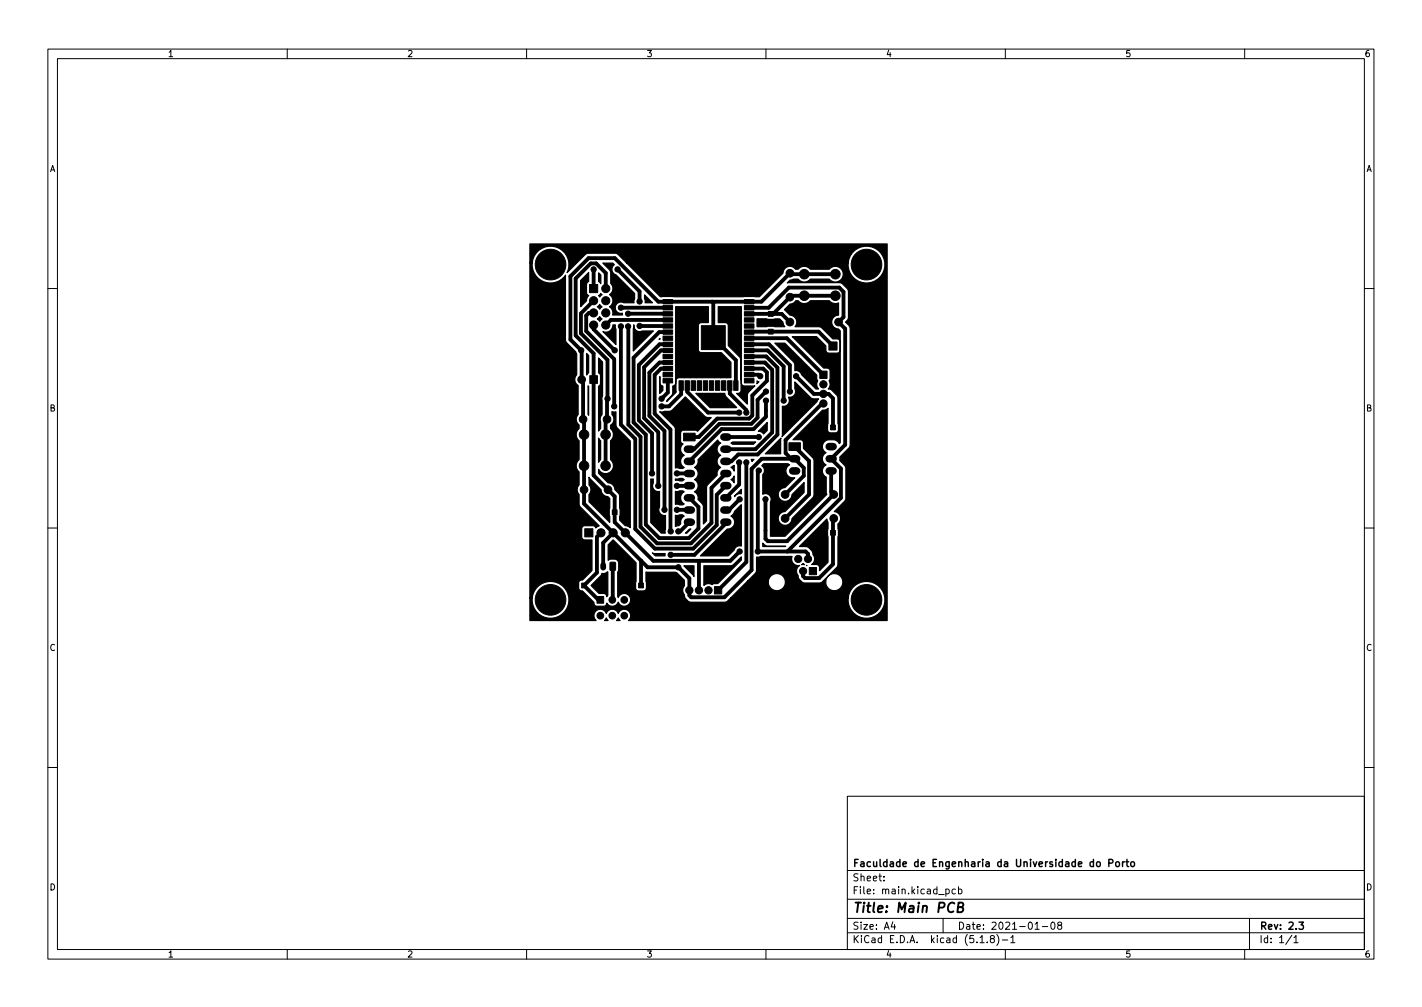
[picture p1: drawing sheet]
<svg xmlns="http://www.w3.org/2000/svg" width="297mm" height="210mm" viewBox="0 0 297 210" stroke-linecap="round" stroke-linejoin="round" font-family="sans-serif">
<defs><g id="words">
<text font-size="2.8" x="178" y="190.6">Title: Main PCB</text>
<g font-size="2.1">
<text x="178" y="184">Sheet:</text>
<text x="178" y="181">Faculdade de Engenharia da Universidade do Porto</text>
<text x="178" y="186.7">File: main.kicad_pcb</text>
<text x="178" y="196.9">KiCad E.D.A. kicad (5.1.8)-1</text>
<text x="178" y="194.1">Size: A4</text>
<text x="200" y="194.1">Date: 2021-01-08</text>
<text x="263" y="194.1">Rev: 2.3</text>
<text x="263" y="196.9">Id: 1/1</text>
</g>
<g font-size="1.8">
<text x="35" y="11.9">1</text>
<text x="85" y="11.9">2</text>
<text x="135" y="11.9">3</text>
<text x="185" y="11.9">4</text>
<text x="235" y="11.9">5</text>
<text x="285" y="11.9">6</text>
<text x="10.3" y="35.9">A</text>
<text x="285.3" y="35.9">A</text>
<text x="10.3" y="85.9">B</text>
<text x="285.3" y="85.9">B</text>
<text x="10.3" y="135.9">C</text>
<text x="285.3" y="135.9">C</text>
<text x="10.3" y="185.9">D</text>
<text x="285.3" y="185.9">D</text>
<text x="35" y="199.9">1</text>
<text x="85" y="199.9">2</text>
<text x="135" y="199.9">3</text>
<text x="185" y="199.9">4</text>
<text x="235" y="199.9">5</text>
<text x="285" y="199.9">6</text>
</g>
</g></defs>
<g fill="none" stroke="#000" stroke-width=".21">
<path d="M10 10.2h277v190.1h-277zM12 12.2h273v186.1h-273zM60 10.2v2M110 10.2v2M160 10.2v2M210 10.2v2M260 10.2v2M10 60.2h2M285 60.2h2M10 110.2h2M285 110.2h2M10 160.2h2"/>
<path d="M177 166.3h108v32h-108zM285 160.2h2M60 198.3v2M110 198.3v2M160 198.3v2M177 194.8h108M177 191.8h108M177 187.8h108M177 181.8h108M184.6 183.8v.1M184.6 183v.1M186.5 192.5l-.4 1h1"/>
<path d="M186.9 193v1M197 191.8v3M197.6 185.7l.4-.1 .3 .3-.2 .7h-.5M199.6 185.7l-.5-.1-.2 .3 .1 .7h.6M200.2 185.7l.4-.1 .3 .3-.1 .7h-.6M200.2 185.1v1.5M204.7 195.8l.4-.5v1.5M204.7 196.8h.9M206.2 196.7v.1M207.1 196l-.2-.3v-.2l.2-.2 .5 .1 .1 .2-.1 .2-.6 .2-.1 .3v.4l.2 .1h.3l.3-.3v-.2l-.3-.3M208.2 195.1a1.72 1.72 0 0 1 0 2.3M209.4 196.3h1.1"/>
<path d="M210 198.3v2M211.1 195.8l.5-.5v1.5M211.1 196.8h.9M216.2 194h.9M217.7 193.5h1.2M219.6 192.7l.3-.2a.8 .8 0 0 1 .5 .8 .8 .8 0 0 1-.5 .7l-.3-.1-.1-.4zM221.2 193.2l-.3-.3 .1-.2 .2-.2 .4 .1 .2 .2-.1 .2-.6 .2-.2 .3 .1 .4 .2 .1h.3l.3-.3-.1-.4-.2-.1M260 198.3v2M261 191.8v6.5M269.9 195.3l-1.3 1.9M270.3 195.8l.4-.5v1.5M270.3 196.8h.8"/>
</g>
<path d="M234.5 179.9v1M234.9 179.9l-.4 .3M235.2 179.9h.6M235.4 179.4v1.3l.4 .2M231.6 180.2l.7-.1 .2-.2-.1-.3-.8-.2v1.5M233.1 180.1l.2-.2 .5 .2v.5l-.1 .3h-.4l-.2-.1zM236.3 180.1l.2-.2 .4 .2 .1 .5-.2 .3h-.3l-.2-.1zM271.3 192.5h1l-.5 .6 .4 .1v.7l-.2 .1-.7-.1" fill="none" stroke="#000" stroke-width=".3"/>
<path d="M200.1 189.4h.7l.3-.2 .1-.4-.1-.2-.9-.1-.2 2h.8l.3-.2a.53 .53 0 0 0 0-.8l-.3-.1" fill="none" stroke="#000" stroke-width=".4"/>
<g fill="#000" stroke="#000" stroke-width=".21">
<path d="M123.2 59.4h1.6v1.7h-1.6zM123.2 78.4h1.6v1.6h-1.6zM138.5 62.5h2v.9h-2zM138.5 63.8h2v.9h-2zM138.5 65.1h2v.9h-2zM138.5 66.4h2v.9h-2zM138.5 67.6h2v.9h-2zM138.5 68.9h2v.9h-2zM138.5 70.2h2v.9h-2zM138.5 71.4h2v.9h-2zM138.5 72.7h2v.9h-2zM138.5 74h2v.9h-2z"/>
<path d="M138.5 75.2h2v.9h-2zM138.5 76.5h2v.9h-2zM138.5 77.8h2v.9h-2zM138.5 79.1h2v.9h-2zM146.5 68h5v5h-5zM155.5 79.1h2v.9h-2zM155.5 77.8h2v.9h-2zM155.5 76.5h2v.9h-2zM155.5 75.2h2v.9h-2zM155.5 74h2v.9h-2zM155.5 72.7h2v.9h-2zM155.5 71.4h2v.9h-2z"/>
<path d="M155.5 70.2h2v.9h-2zM155.5 68.9h2v.9h-2zM155.5 67.6h2v.9h-2zM155.5 66.4h2v.9h-2zM155.5 65.1h2v.9h-2zM155.5 63.8h2v.9h-2zM155.5 62.5h2v.9h-2zM160.5 68.7h1v1h-1zM160.5 65h1v1h-1zM171.2 77.5h1.6v1.5h-1.6zM173.2 71.4h1.7v1.7h-1.7zM141.8 79.5h.9v2h-.9z"/>
<path d="M142.8 90.4h2.4v1.6h-2.4zM143.1 79.5h.9v2h-.9zM144.4 79.5h.9v2h-.9zM145.6 79.5h.9v2h-.9zM146.9 79.5h.9v2h-.9zM148.2 79.5h.9v2h-.9zM149.5 79.5h.9v2h-.9zM150.7 79.5h.9v2h-.9zM152 79.5h.9v2h-.9zM153.3 79.5h.9v2h-.9zM164.8 92.4h2.4v1.6h-2.4zM173.5 88.7h1v1h-1z"/>
<path d="M122.2 110.4h1.6v1.7h-1.6zM127.9 106.4h1v1h-1zM127.5 117.4l1.1 .1-.1 1.6-1.1-.1zM169 118.5h1.6v1.5h-1.6zM173.5 110.7h1v1h-1zM121.5 121.7h1v1h-1zM124.7 124.5h1.4v1.4h-1.4zM133.4 121.7h1v1h-1zM149.2 122.5h1.6v1.5h-1.6z"/>
<circle cx="115" cy="55.2" r="3.2"/>
<circle cx="124" cy="56.2" r=".55"/>
<circle cx="129" cy="56.2" r=".55"/>
<circle cx="165" cy="57" r=".8"/>
<circle cx="168" cy="57.2" r="1"/>
<circle cx="174.5" cy="57.2" r="1"/>
<circle cx="181" cy="55.2" r="3.2"/>
<circle cx="121.4" cy="73.1" r=".55"/>
<circle cx="121.5" cy="79.2" r=".8"/>
<circle cx="124" cy="67.9" r=".85"/>
<circle cx="124" cy="65.3" r=".85"/>
<circle cx="124" cy="62.8" r=".85"/>
<circle cx="126.5" cy="62.8" r=".85"/>
<circle cx="126.5" cy="67.9" r=".85"/>
<circle cx="126.5" cy="65.3" r=".85"/>
<circle cx="126.5" cy="60.2" r=".85"/>
<circle cx="128.4" cy="73.1" r=".55"/>
<circle cx="129.7" cy="64.2" r=".55"/>
<circle cx="129.7" cy="68.1" r=".55"/>
<circle cx="131.2" cy="65.5" r=".55"/>
<circle cx="131.2" cy="68.1" r=".55"/>
<circle cx="133.6" cy="62.9" r=".55"/>
<circle cx="133.6" cy="68.1" r=".55"/>
<circle cx="158.8" cy="78.5" r=".55"/>
<circle cx="165" cy="67.2" r=".8"/>
<circle cx="165" cy="62" r=".8"/>
<circle cx="166.3" cy="78.5" r=".55"/>
<circle cx="168" cy="61.7" r="1"/>
<circle cx="174.5" cy="61.7" r="1"/>
<circle cx="175.2" cy="67.2" r=".8"/>
<circle cx="121.8" cy="87.5" r=".8"/>
<circle cx="122" cy="97.2" r="1"/>
<circle cx="122" cy="90.7" r="1"/>
<circle cx="126.5" cy="97.2" r="1"/>
<circle cx="126.5" cy="90.7" r="1"/>
<circle cx="126.8" cy="87.5" r=".8"/>
<circle cx="126.9" cy="83.2" r=".55"/>
<circle cx="128.3" cy="84.8" r=".55"/>
<circle cx="136.2" cy="98.8" r=".55"/>
<circle cx="138.2" cy="84.8" r=".55"/>
<circle cx="138.2" cy="83.2" r=".55"/>
<circle cx="141.4" cy="98.8" r=".55"/>
<circle cx="154.4" cy="86.1" r=".55"/>
<circle cx="154.4" cy="96.5" r=".55"/>
<circle cx="155.9" cy="96.5" r=".55"/>
<circle cx="155.9" cy="86.1" r=".55"/>
<circle cx="158.5" cy="98.2" r=".55"/>
<circle cx="158.5" cy="91.2" r=".55"/>
<circle cx="160" cy="81.7" r=".55"/>
<circle cx="160" cy="83.6" r=".55"/>
<circle cx="163.7" cy="83.6" r=".55"/>
<circle cx="165" cy="81.7" r=".55"/>
<circle cx="172" cy="84.2" r=".76"/>
<circle cx="172" cy="82.2" r=".76"/>
<circle cx="172" cy="80.2" r=".76"/>
<circle cx="122" cy="102.2" r=".8"/>
<circle cx="125.5" cy="111.2" r=".85"/>
<circle cx="127" cy="102.2" r=".8"/>
<circle cx="128.1" cy="111.2" r=".85"/>
<circle cx="130.6" cy="111.2" r=".85"/>
<circle cx="137.5" cy="101.4" r=".55"/>
<circle cx="138.8" cy="106.4" r=".55"/>
<circle cx="140.1" cy="115.8" r=".55"/>
<circle cx="140.1" cy="110.9" r=".55"/>
<circle cx="141.4" cy="106.4" r=".55"/>
<circle cx="141.4" cy="101.4" r=".55"/>
<circle cx="141.7" cy="118.4" r=".55"/>
<circle cx="141.7" cy="110.9" r=".55"/>
<circle cx="154.5" cy="104.2" r=".55"/>
<circle cx="154.5" cy="115.1" r=".55"/>
<circle cx="158.3" cy="115.1" r=".55"/>
<circle cx="159.9" cy="104.2" r=".55"/>
<circle cx="164" cy="108.2" r=".8"/>
<circle cx="164" cy="103.2" r=".8"/>
<circle cx="166.7" cy="116.7" r=".75"/>
<circle cx="167.8" cy="119.2" r=".75"/>
<circle cx="168.8" cy="116.7" r=".75"/>
<circle cx="174.2" cy="103.2" r=".8"/>
<circle cx="174.2" cy="108.2" r=".8"/>
<circle cx="115" cy="125.2" r="3.2"/>
<circle cx="125.4" cy="128.5" r=".7"/>
<circle cx="127.9" cy="125.2" r=".7"/>
<circle cx="127.9" cy="128.5" r=".7"/>
<circle cx="130.4" cy="125.2" r=".7"/>
<circle cx="130.4" cy="128.5" r=".7"/>
<circle cx="144" cy="123.2" r=".76"/>
<circle cx="146" cy="123.2" r=".76"/>
<circle cx="148" cy="123.2" r=".76"/>
<circle cx="181" cy="125.2" r="3.2"/>
</g>
<g fill="none" stroke="#000" stroke-width="1.6">
<path d="M143.6 93.8h.8M143.6 96.3h.8M143.6 98.9h.8M151.2 91.2h.8M151.2 93.8h.8M151.2 96.3h.8M151.2 98.9h.8M165.6 98.3h.8M165.6 95.8h.8M173.2 93.2h.8M173.2 98.3h.8M173.2 95.8h.8"/>
<path d="M143.6 109h.8M143.6 106.5h.8M143.6 103.9h.8M143.6 101.4h.8M151.2 109h.8M151.2 106.5h.8M151.2 103.9h.8M151.2 101.4h.8"/>
</g>
<path d="M126 118v.5" fill="none" stroke="#000" stroke-width="1.2"/>
<g fill="none" stroke="#000" stroke-width=".8">
<path d="M124 56.2v4M129 56.2l4.6 4.6v2.1M174.5 57.2h-9.3l-.2-.2-5.9 6h-21.6l-9.1-9.1h-5.5l-3.8 3.8v13.2l2.4 2.3v6l.3 .3v8l.2 .2v17.5l13.3 13.2h6.4l2.3 2.3v3.6l.4 .4h6.9l5.7-5.7v-21.1l2.1-2.1h6.9l1.9 1.9v1.6l-3.9 3.9M124 65.3h-1l-.5 .6v3.2l5.8 5.9v9.8M124 67.9v.8l4.4 4.4M124 62.8l-2.6 2.6v4.2l5.5 5.5-.1 12.4-.3 .3v9.4M124 65.3h.1M126.5 60.2v-3.2l-2-2h-1.1l-3.2 3.1v12l3.8 3.7v25.4l4.4 4.4v5.4l8.1 8.1h16.1l1.9-2M129.7 68.1v20.6l3 3v18.7l4.1 4.1h8l4.9-4.9v-6.3l1.9-1.9M129.7 64.2l9.8 .1M131.2 68.1v20.6l2.6 2.5v18.8l3.5 3.4h7.1l4.2-4.2v-7.3l3-3M131.2 65.5h8.3"/>
<path d="M133.6 68.1h5.9M139.5 79.5v2.4l-1.3 1.3M139.5 66.8h-11.9l-1.1 1.1M139.5 71.9h-1.7l-4.3 4.3v11.5l2.7 2.8v8.3M139.5 75.7h-1.7l-2.2 2.1v9l3.2 3.2v16.4M139.5 77h-1.4l-1.3 1.3v8.1l3.3 3.3v21.2M139.5 73.2h-1.4l-3.6 3.5v10.6l3 2.9v11.2M139.5 69.3h-1.8l-5.3 5.4v13.5l2.5 2.5v18.8l2.8 2.8h6.2l2-2v-4.5l-1.9-1.9M148.7 63l.3 .2v7.3l4.7 4.7v5.3M156.5 64.3h4.1l4.2-4.3h10.5l.9 .9v5.3l-1 1 1.4 1.4v24.3l-3 2.9 2.1 2v6.2l-11.2 11.1M156.5 65.5h6.8l1.7 1.7M156.5 77h2.9l.8 .7v1.8l-3 3.1v4.1l-.7 .7h-6.7l-3.8 3.8h-2"/>
<path d="M156.5 70.6h7.9l7.6 7.6M156.5 71.9h4.1l4.4 4.3v5.5M156.5 75.7h3.3l1.5 1.5v13.1l-3.5 3.5h-6.2M156.5 74.4h3.6l2.3 2.4v14l-4.1 4.1h-4.1l-1.4 1.4h-1.2M156.5 73.2h3.8l3.4 3.3v7.1M156.5 78.2h2l.3 .3M156.5 69.3l14.5-.1 3 3M161 65.5h.1M166.3 78.5l3.7 3.7h3.1l.9 1v6M174.5 61.7h-9.2l-3.8 3.8M141.4 98.8h2.6M142.3 80.5v1.8l-2.6 2.5h-1.5"/>
<path d="M143.6 80.5v1.3l4.3 4.3h6.5M144 98.8v.1M151.6 91.2h6.9M152.4 80.5v1.7l3.5 3.4v.5M154.4 96.5v4.7l-2.8 2.7M155.9 96.5v20.8l-5.9 5.9M158.5 98.2l-.2 .2v16.7h10l.5 .5v1.1M160 81.7l-1.7 1.8v3.7l-1.3 1.3h-6.7l-5.3 5.3h-1M160 83.6v3.4l-2.6 2.6h-6.7l-6.7 6.7M166 93.2l3 3v7l-5 5M172 84.2h-.3l-7.6 7.7v2.7l1.2 1.2M173.6 98.3v4.4l.6 .5-9.8 9.8h-4l-.5-.5v-8.3"/>
<path d="M125.5 111.2l-.8 .9v7.5l-2.7 2.6 3 3h.4M128 118.2l-.1 7M128.1 111.2l-2.1 2.1v4.9M133.9 117.1v5.1M141.4 106.4l2.6 .1M144 109l-1.9 1.9h-.4M144 101.4h-2.6M146 117.1v6.1M151.6 109v.3l-6.5 6.5h-5M154.5 104.2l-2.2 2.3h-.7M174.2 108.2l-.2 .2v9.4l-2.9 2.9h-3l-.3-.4v-1.1"/>
</g>
<g fill="#000" stroke="#000" stroke-width=".25">
<path d="M123 56.9v1.9l-.5 .5v1.8l.1 .4 .4 .2-.3 .4-.2 .7-1.2 1.2v-5.4zM125 57l.5 .4v1.8l-.5-.4zM125.9 54.9h2.1l.3 .4a1.18 1.18 0 0 0-.5 1.1 1.18 1.18 0 0 0 .9 1l3.9 3.9-.2 1.9h-2.1a1.19 1.19 0 0 0-1.8 .9 1.19 1.19 0 0 0 1.5 1.3v.4h-2a1.48 1.48 0 0 0-.7-1.7 1.48 1.48 0 0 0 0-2.6 1.48 1.48 0 0 0 .3-2.3l-.1-2.6zM122.5 73.8l.5 .4v3.7l-.4 .4zM124.8 66.6l.5-.5 .5 .5-.5 .5zM124.8 64.1l.5-.5 .5 .5-.5 .5zM125 61.7l.5-.4 .3 .2-.5 .5zM125 74.7l.9 .9-.1 11-.4 .8 .1 2.1-.5 .5v-9.4l.3-.2 .1-.4v-1.7l-.4-.4zM125.9 69.2a1.49 1.49 0 0 0 2.1-1.4h.6l.1 4.1zM132.3 67.8a1.48 1.48 0 0 0 1 1.4l3.2-.1-4.2 4.2zM134.6 61.6l1.7 1.6h-1.5zM137.9 78.6v1.4a.63 .63 0 0 0 .6 .6v.9l-.7 .6z"/>
<path d="M137.7 70.9l.2-.2v.1zM141.1 64h6.9v3.4h-1.5a.64 .64 0 0 0-.6 .6v5a.64 .64 0 0 0 .6 .6h4.2l2 2v3.3h-10.9a.64 .64 0 0 0-.6 .6v2.4l-2 1.9 1.3-1.5v-1.7a.63 .63 0 0 0 .6-.6zM150 64h4.9v16a.64 .64 0 0 0 .6 .6h2.2l-1.5 1.6-.1 2.2-2.2-2.3a.71 .71 0 0 0 .9-.6l-.1-6.5-.2-.5-2.4-2.3v-4.2a.64 .64 0 0 0-.6-.6h-1.5zM158.1 79.5l.4 .2-.4 .4zM158.1 66.6l2.4 .1 2.4-.1a1.97 1.97 0 0 1 .8 1.3l.2 .3h-5.8zM163.8 64.7l1.2-1.2 .7-.2 .5-.5a.86 .86 0 0 1 1 .4 1.64 1.64 0 0 0 2.1-.4h3.9a1.62 1.62 0 0 0 2 .4v2.6a1.45 1.45 0 0 0-1.5 1.4 1.45 1.45 0 0 0 1.4 1.5l.4 .4v23.3l-.2 .2-.5-.6a2.47 2.47 0 0 0-1.9-.2 1.44 1.44 0 0 0-1.1 1.2 1.44 1.44 0 0 0 .8 1.5 1.43 1.43 0 0 0 0 2.6 1.43 1.43 0 0 0-.8 1.2 1.43 1.43 0 0 0 .8 1.3v3.1l.1 .5-8.7 8.8h-3.1v-7.2a1.19 1.19 0 0 0-.2-1.4 1.19 1.19 0 0 0-1.4-.2v-4.1a1.18 1.18 0 0 0-.2-1.9l.4-.4h5.1l.3 .3a1.47 1.47 0 0 0-.6 1.8 1.47 1.47 0 0 0 1.7 .9l-2 2a1.44 1.44 0 0 0-1.4 1.5 1.44 1.44 0 0 0 1.4 1.4 1.44 1.44 0 0 0 1.4-1.4l2.6-2.6v2.1l-4 4a1.44 1.44 0 0 0-1.4 1.5 1.44 1.44 0 0 0 1.4 1.4 1.44 1.44 0 0 0 1.4-1.4l4.3-4.3 .3-.5v-7.5l-.3-.5-1.9-1.9v-1.2a.64 .64 0 0 0-.6-.6h-1.6l6.2-6.2h.6l.6-.3-.1 4.4a.64 .64 0 0 0 .6 .7h1a.64 .64 0 0 0 .6-.7l-.1-6.7-.3-.6-.9-.9-.8-.3a1.49 1.49 0 0 0 .2-1.7l.2-.5v-1.5a.64 .64 0 0 0-.6-.7h-.7l-6.6-6.5h5.1l1.9 1.9v.9a.64 .64 0 0 0 .7 .6h1.7a.64 .64 0 0 0 .6-.6v-1.7a.64 .64 0 0 0-.6-.6h-.9l-2.3-2.3-.5-.3h-5.1a1.43 1.43 0 0 0 .2-1.5 1.43 1.43 0 0 0-1.3-.9zM161.9 71.6h2l6.7 6.7v.7a.89 .89 0 0 1 0 1.1l.1 .6 .3 .5h-.6l-3-3a1.18 1.18 0 0 0-1.4-.8v-1.2l-.1-.5zM122.8 80.6h.2v6.1l-.2-.1zM123 99.6l2.6 2.7a1.42 1.42 0 0 0 1.4 1.4l.4 .4v5l-4.4-4.4v-1.5a1.42 1.42 0 0 0 0-1.9zM125 91.5l.5 .5v4l-.5 .5zM127.8 85.9l.9 .1v2.7l.1 .5 2.9 2.9v18.1l-.6-.4h-.5l-1.2-1.2v-5l-.3-.7a1.93 1.93 0 0 1-.8-1.3l-.6-.6-.7-.2-2-2v-.8a1.64 1.64 0 0 0 2.5 .5 1.64 1.64 0 0 0 0-2.5v-4a1.64 1.64 0 0 0 0-2.5v-.7a1.43 1.43 0 0 0 .3-2.2zM141.1 100l1.5-.1 .3 .2-.3 .3h-.6l-.9-.1z"/>
<path d="M137.8 86h.5l2-.3 2.9-2.8 4.1 4.1 1.3 .2-2.9 2.9-.5-.3h-2.4a.64 .64 0 0 0-.6 .6v1.8l.1 .3 .4 .2a1.43 1.43 0 0 0 .2 2.4 1.43 1.43 0 0 0 0 2.5l-.3 .2-1.5-.1v-8.2l-.3-.6zM149.9 91.9l.7 .6a1.43 1.43 0 0 0 0 2.6 1.43 1.43 0 0 0 0 2.5 1.42 1.42 0 0 0-.8 1.6l-1.9 1.9-.3 .6v7.1l-.7 .6v-3.8l-.3-.5-.8-.8a1.41 1.41 0 0 0-.7-1.6 1.43 1.43 0 0 0 0-2.6 1.43 1.43 0 0 0 0-2.5 1.42 1.42 0 0 0 .7-1.6zM145.3 82.1h6.1l.3 .8 2.2 2.2h-5.6zM152.7 97.6l.7-.4v1.2zM156.9 95.9h.6l-.4 .5zM152.7 92.5l.3-.2h4.9l-.5 .5h-4.4zM158.4 90.1l1.9-1.9v1.7l-.8 .7-.4-.4zM159.9 94.8l3.2-3.3v3.3zM166 79.7l3.4 3.4 .4 .2h1.2l-.4 .6-7.2 7.3v-6.4a1.26 1.26 0 0 0 1.3-.5 1.26 1.26 0 0 0 0-1.4 1.18 1.18 0 0 0 1.3-.4 1.18 1.18 0 0 0 0-1.3zM125.7 119.7h.5l.8-.3v4.9l-.3 .2a.64 .64 0 0 0-.6-.6h-1l-1.6-1.7 1.9-1.9zM135.9 100h.6v.9a1.18 1.18 0 0 0 0 1.3 1.18 1.18 0 0 0 1.3 .4v3.3a1.18 1.18 0 0 0 0 1.2 1.18 1.18 0 0 0 1.2 .5v3.7h-.9l-2.2-2.2zM136.3 115.4l.5 .2h2.1v.5h-2z"/>
<path d="M141.1 107.6l1.5-.1 .3 .3a1.42 1.42 0 0 0-.7 1.6l-.4 .4-.7 .1zM141.1 102.6l1.5-.1 .3 .2a1.43 1.43 0 0 0 0 2.5l-.3 .2-1.5-.1zM144 110.5h.3l-.8 .8h-.3zM153.4 99.4l-.1 1.4-.6-.7zM147 118.1h5.8l.5-.3 1.6-1.5v.6l-5 4.9h-.7a.89 .89 0 0 1-1.1 .1h-.5l-.6 .3zM153.4 106.8l1.5-1.4v8.6a1.18 1.18 0 0 0-1.5 .8l-1.3 1.3h-5.8l5.6-5.6a1.44 1.44 0 0 0 1.5-1.1 1.44 1.44 0 0 0-.7-1.6l.5-.5zM153.4 103.6l1.5-1.4v.9a1.18 1.18 0 0 0-1.5 .6zM159.3 113.4l.9 .6h3.9l-4.8 .1zM167.5 117.9l.3-.3 .3 .3zM172.7 108.4l.3 .6v8.4l-1.8 1.8v-.7a.64 .64 0 0 0-.6-.6h-1.1a1.55 1.55 0 0 0 .3-2.3l-.2-.5-.7-.8-.6-.2h-1.3zM126.6 129l.4 .6h-.7zM129.2 129l.3 .6h-.7z"/>
<path d="M142.8 118.1h2.2v2.3zM110.7 50.9h74.6v78.7h-54l.1-.2a1.34 1.34 0 0 0-.3-2 1.34 1.34 0 0 0-1.9 .7 1.33 1.33 0 0 0-1.3-.9 1.33 1.33 0 0 0-1.3 .9 1.34 1.34 0 0 0-2-.7 1.34 1.34 0 0 0-.1 2.2h-13.8v-4.7h.5v.7a3.9 3.9 0 0 0 5.8 2.9 3.9 3.9 0 0 0 0-6.5 3.9 3.9 0 0 0-5.8 2.9h-.5v-70h.5v.7a3.8 3.8 0 0 0 2.8 3.4 3.8 3.8 0 0 0 4.1-1.6v13.7l.3 .5 1.9 1.9 .2 .4-.1 4.4a1.44 1.44 0 0 0 .4 2.2l-.1 6.1a1.43 1.43 0 0 0 .3 2.1v.8a1.64 1.64 0 0 0 0 2.5v4a1.64 1.64 0 0 0 0 2.5l-.1 2.8a1.43 1.43 0 0 0 .1 1.9v2l.1 .5 4.1 4.1-.7 .4-.5-.4-2.2 .1-.3 .4v1.8a.64 .64 0 0 0 .7 .6h1.5v6.4l-2 2h-.2a.64 .64 0 0 0-.6 .6v1.2a.68 .68 0 0 0 .8 .5l2.4 2.4v.1a.64 .64 0 0 0 .6 .7l1.6-.1 .3-.2 .1-.4a1.33 1.33 0 0 0 1.3 .7 1.33 1.33 0 0 0 1.2-.9 1.34 1.34 0 0 0 2 .6 1.34 1.34 0 0 0 0-2.1 1.34 1.34 0 0 0-2 .6l-.2-.3v-5.1l.2-.4v-1.4a.89 .89 0 0 0-.8-.9l-.9 .1-.5 .2v-3.2l1.1-1.1 4.8 4.8-.1 5.2a.64 .64 0 0 0 .6 .7h1.1l.5-.4-.1-3.6 6.2 .1 1.9 1.7v1.1a1.76 1.76 0 0 0 0 2.1l.1 .5 .5 .5 .8 .4 7.1-.1 .4-.1 .7-.7h24.6v.7a3.9 3.9 0 0 0 5.8 2.9 3.9 3.9 0 0 0 0-6.5 3.9 3.9 0 0 0-5.8 2.9h-24.6l3.5-3.5h4.4v.3a1.79 1.79 0 0 0 2.7 1.4 1.79 1.79 0 0 0 0-3.1 1.79 1.79 0 0 0-2.7 1.4h-4.4l1.9-2v-3.1l.9-.1h6.6a1.38 1.38 0 0 0 1.5 1.9 1.55 1.55 0 0 0-.3 2.2l.3 .7 .9 .7h3.2l.8-.3h.6a1.79 1.79 0 0 0 2.4 1.8 1.79 1.79 0 0 0 .6-3 1.79 1.79 0 0 0-2.9 .8l-.1 .4h-.6l2.8-2.9 .3-.5 .1-6.3-.1-2.3a1.44 1.44 0 0 0 .5-1.6 1.44 1.44 0 0 0-1.2-1l2.1-2.1 .3-.5v-6.6l-.3-.5-1-1v-.6l1.9-1.9 .3-.7v-24.3l-.2-.5-.8-.9 .5-.4 .1-.6v-5.5l-.3-.5-.8-.9-.6-.3-11.1 .1 .6-.6 .7-.2h1a1.64 1.64 0 0 0 2.6 0h3.9a1.64 1.64 0 0 0 2.4 .1 1.64 1.64 0 0 0 0-2.4 1.64 1.64 0 0 0-2.4 .2h-3.9a1.64 1.64 0 0 0-2.6 0 1.6 1.6 0 0 1-1.3-.5 1.43 1.43 0 0 0-1.8 1.3l-5 5h-20.7l-7-7.1h46.3v.7a3.9 3.9 0 0 0 5.8 2.9 3.9 3.9 0 0 0 0-6.5 3.9 3.9 0 0 0-5.8 2.9h-46.3l-1.7-1.7-.6-.3h-5.7l-.7 .3-3.7 3.7a3.8 3.8 0 0 0-2.5-5.4 3.8 3.8 0 0 0-4.8 3.4h-.5z"/>
</g>
<use href="#words"/>
</svg>
